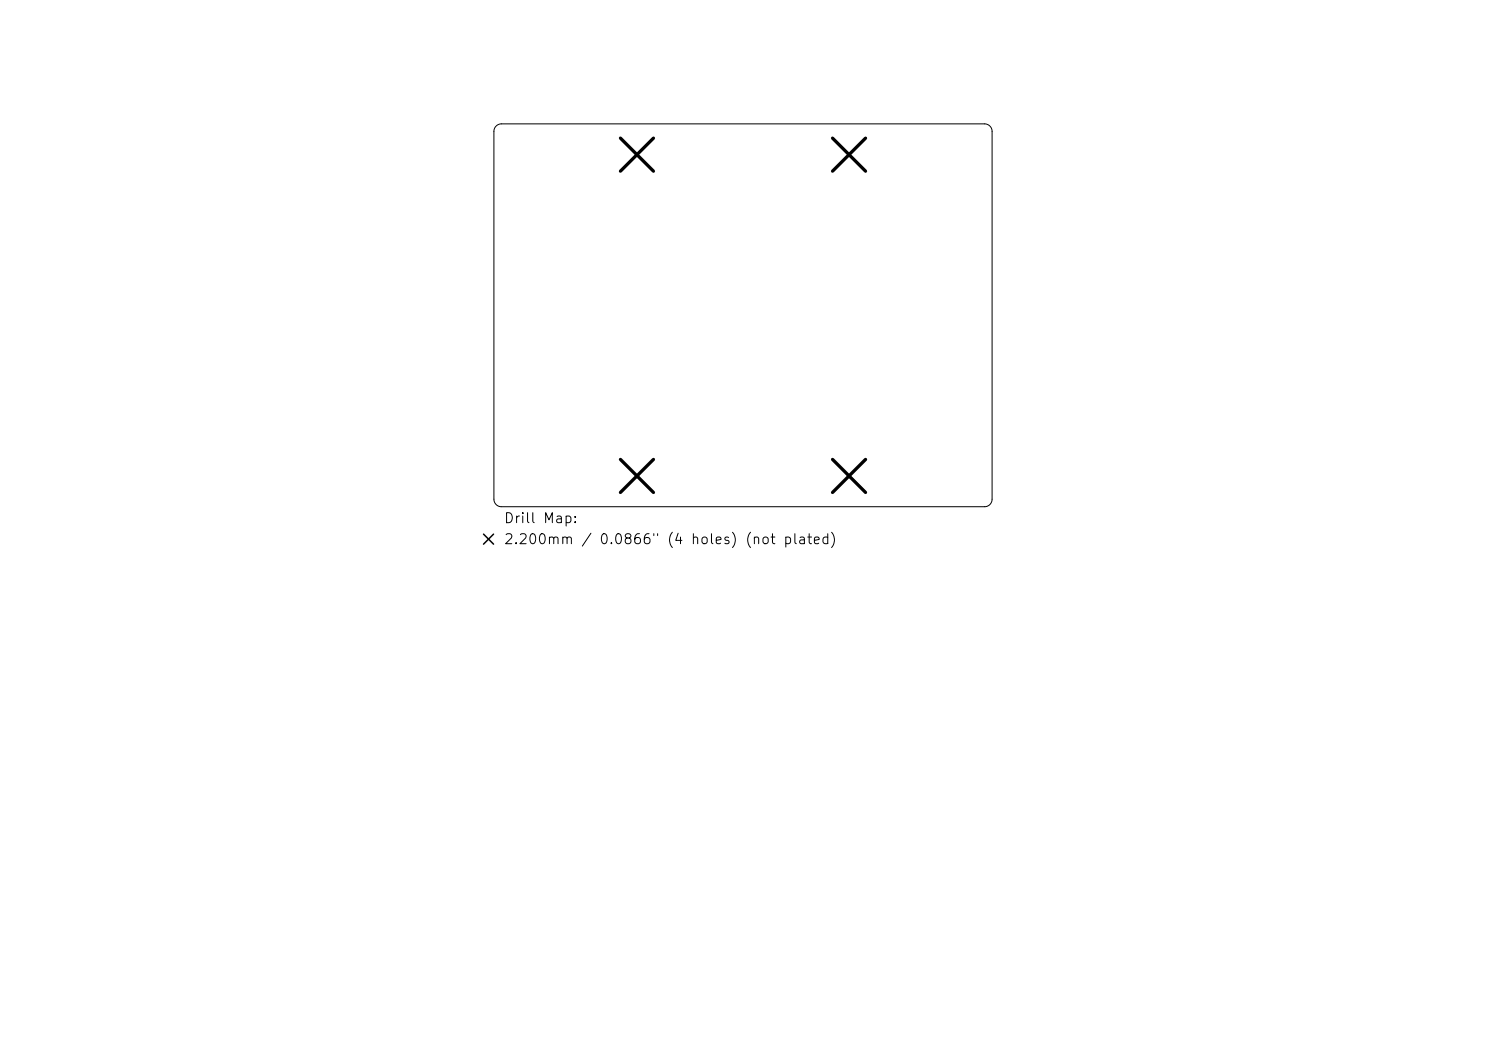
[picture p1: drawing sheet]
<svg xmlns="http://www.w3.org/2000/svg" width="297mm" height="210mm" viewBox="0 0 297 210" stroke-linecap="round" stroke-linejoin="round" font-family="sans-serif">
<defs><g id="words">
<g font-size="2">
<text x="100.6" y="105">Drill Map:</text>
<text x="100.6" y="109.2">2.200mm / 0.0866&quot; (4 holes) (not plated)</text>
</g>
</g></defs>
<path d="M99.2 25.2l.4-.3 .6-.1h96.6a1.5 1.5 0 0 1 1.5 1.5v73.5a1.5 1.5 0 0 1-1.5 1.5h-96.6a1.5 1.5 0 0 1-1.5-1.5v-73.5l.2-.7z" fill="none" stroke="#000" stroke-width=".2"/>
<path d="M124 27.6l6.6 6.6M130.6 27.6l-6.6 6.6M166.4 27.6l6.6 6.6M173 27.6l-6.6 6.6M124 91.8l6.6 6.6M130.6 91.8l-6.6 6.6M166.4 91.8l6.6 6.6M173 91.8l-6.6 6.6" fill="none" stroke="#000" stroke-width=".66"/>
<path d="M96.6 106.7l2 2M98.6 106.7l-2 2" fill="none" stroke="#000" stroke-width=".3"/>
<use href="#words"/>
</svg>
